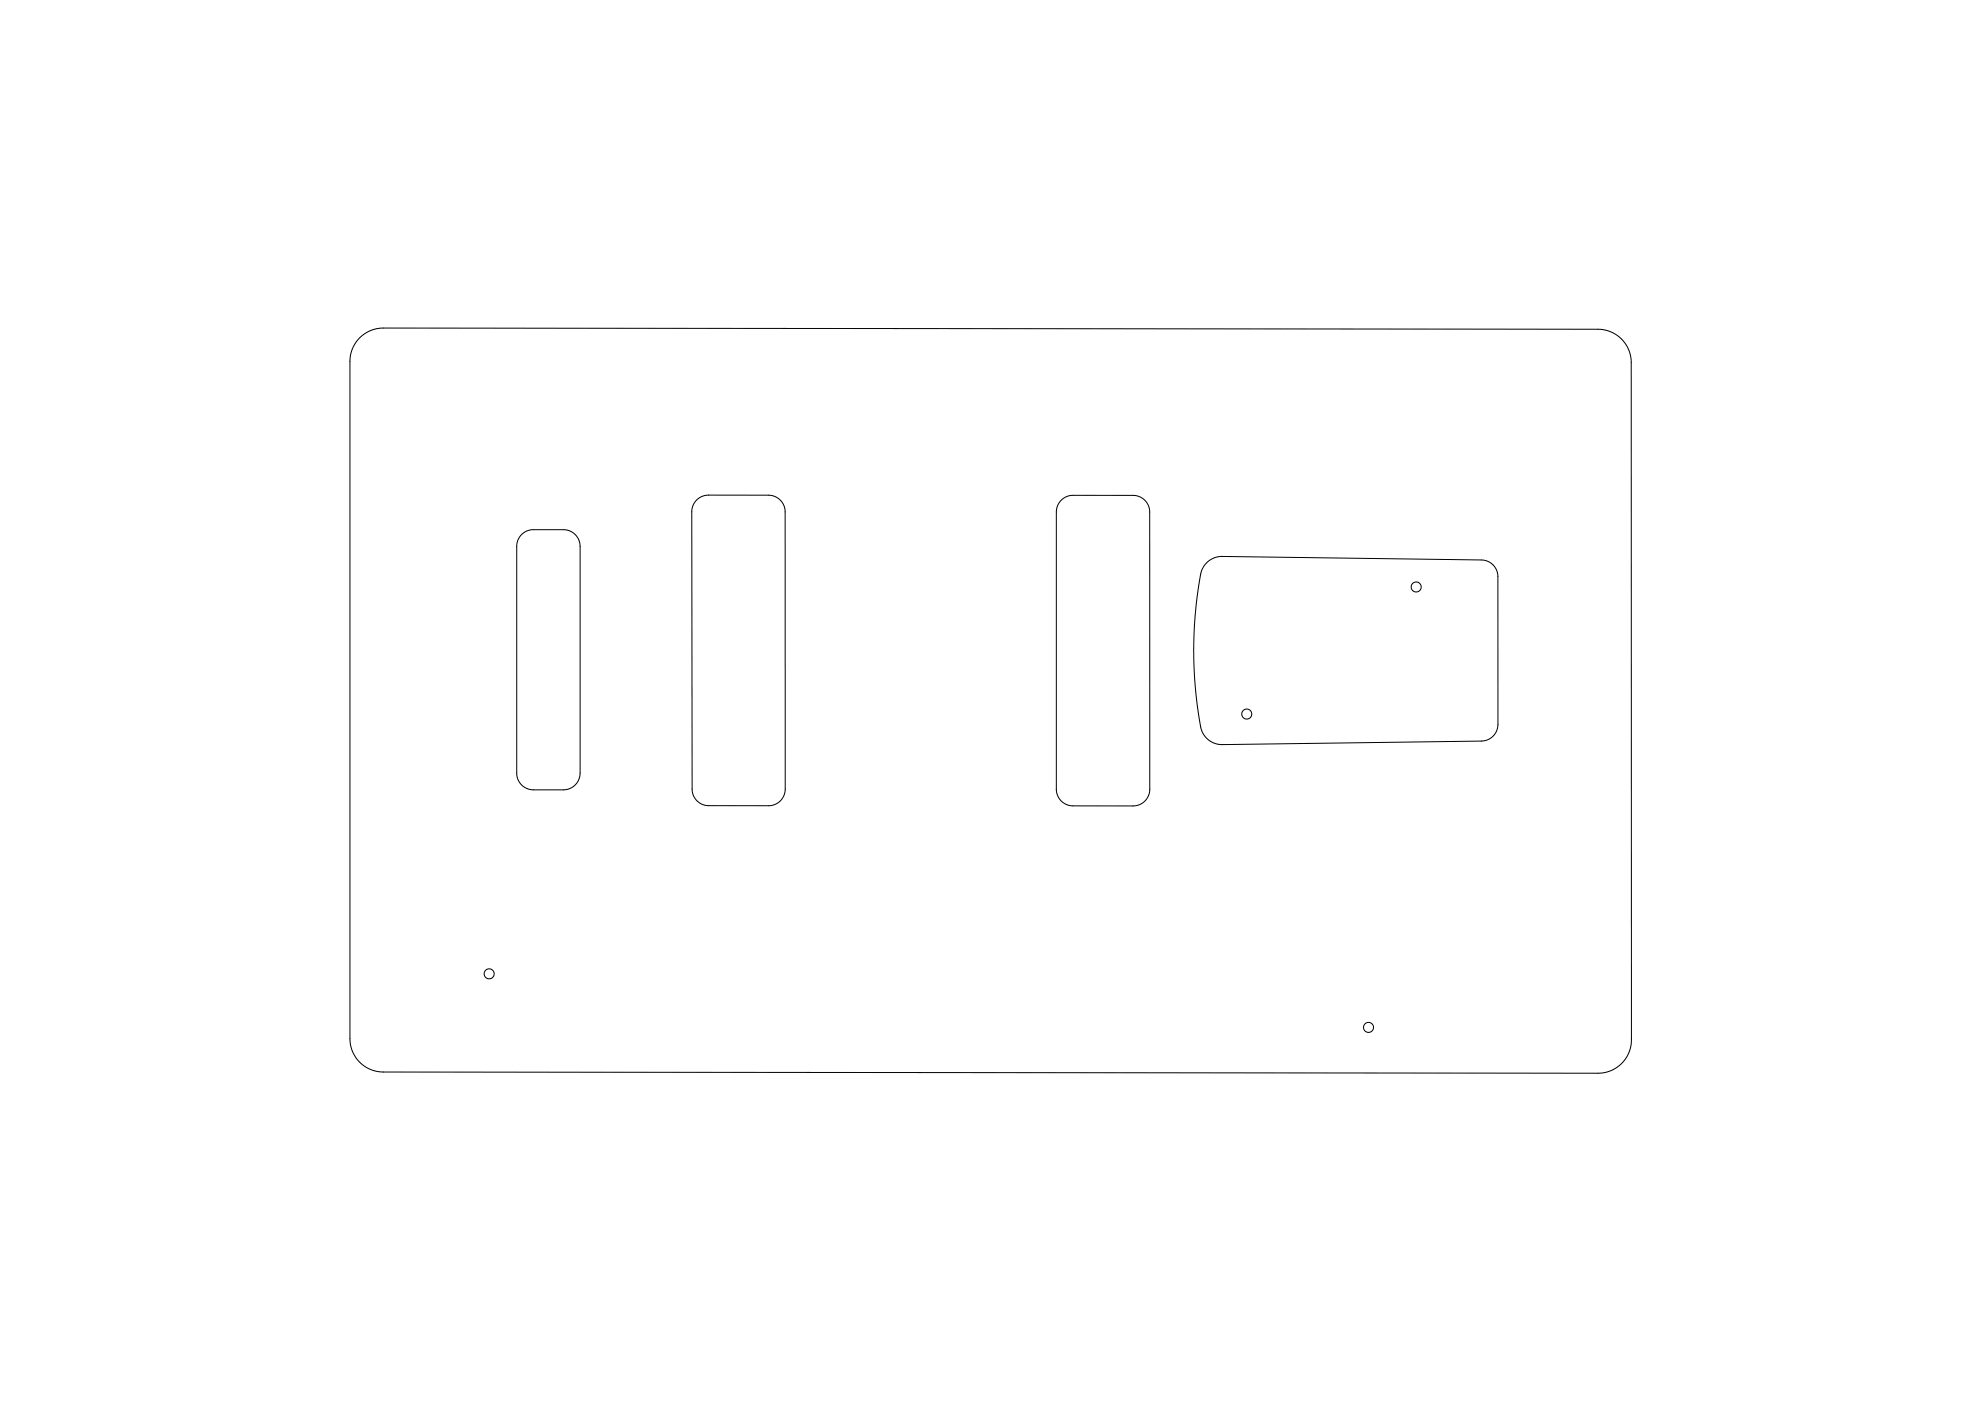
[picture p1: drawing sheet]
<svg xmlns="http://www.w3.org/2000/svg" width="594mm" height="420mm" viewBox="0 0 594 420" stroke-linecap="round" stroke-linejoin="round" font-family="sans-serif">
<g fill="none" stroke="#000" stroke-width=".3">
<path d="M107.7 101.4l1.4-1.2 1.7-.9 1.7-.6 2-.3 365.1 .3 2.2 .4 2.2 .8 2.1 1.6 1.6 2 1 2.2 .5 2.5v204.1l-.3 2.2-.9 2.1-1.4 2-1.8 1.6-2.5 1.2-2.7 .5-364.9-.4-2.6-.4-1.9-.8-2-1.4-1.6-1.9-1.2-2.6-.5-2.4v-204.1l.3-1.7 .6-1.8 .9-1.8zM208.8 150.1l1.4-1.1 1.8-.5h18.7l1.5 .3 1.3 .7 1.1 1.2 .6 1.3 .3 1.2v83.7l-.3 1.5-.9 1.4-1.3 1.2-1.2 .5-1 .1h-19l-1.4-.4-1.3-1-.8-.9-.6-1.3-.1-1-.1-83.8 .4-1.8zM318.2 150.1l1.5-1.1 1.8-.5 18.7 .1 1.6 .4 1.3 .8 .9 1.1 .7 1.6 .1 84.5-.4 1.6-.8 1.4-1.3 1-1.5 .6h-19.7l-1.4-.4-1.2-.7-.9-1.1-.7-1.6-.1-84.4 .4-1.8zM156.3 160.4l1.6-1.1 1.6-.4h10.1l1.6 .5 1.2 .8 1 1.3 .5 1.4 .1 69.1-.4 1.7-.9 1.5-1.4 1.1-1.4 .5-11.2-.1-1.4-.6-1-.8-.9-1.3-.4-1.3v-69.2l.4-1.7zM361.7 168.9l2-1.4 2.4-.6 78.4 1 2.2 .7 1.7 1.5 .5 1.2 .3 1.3v44.7l-.2 1.4-.5 1.2-1.6 1.6-1 .5-1.5 .2-77.9 1.1-1.5-.1-1.8-.8-1.9-1.7-1.2-2.4-1.4-9.5-.7-10.4 .1-9.5 .8-9 1.3-8.3 .4-1.1z"/>
<circle cx="424.7" cy="176" r="1.5"/>
<circle cx="373.9" cy="214.1" r="1.5"/>
<circle cx="146.7" cy="292.1" r="1.5"/>
<circle cx="410.4" cy="308.1" r="1.5"/>
</g>
</svg>
